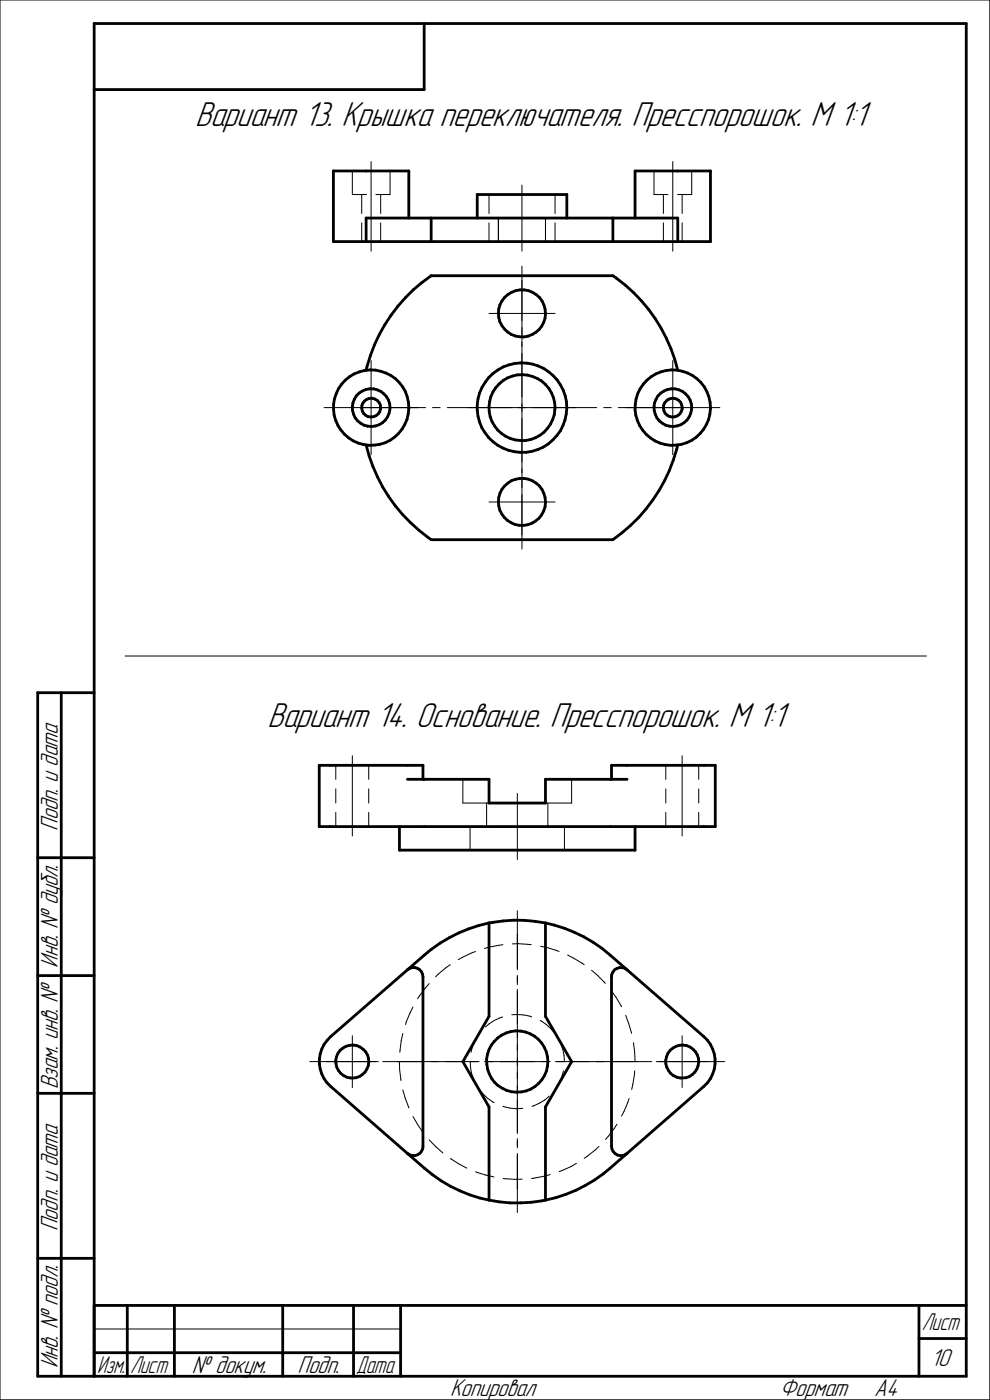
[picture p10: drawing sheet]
<svg xmlns="http://www.w3.org/2000/svg" width="210mm" height="297mm" viewBox="0 0 210 297" stroke-linecap="round" stroke-linejoin="round" font-family="sans-serif">
<defs><g id="words">
<g font-size="7.8">
<text x="41.4" y="26.7">Вариант 13. Крышка переключателя. Пресспорошок. М 1:1</text>
<text x="56.7" y="154.3">Вариант 14. Основание. Пресспорошок. М 1:1</text>
</g>
<g font-size="5.5">
<text x="12.3" y="176.2" transform="rotate(-90 12.3 176.2)">Подп. и дата</text>
<text x="12.3" y="205.3" transform="rotate(-90 12.3 205.3)">Инв. № дубл.</text>
<text x="12.3" y="231.1" transform="rotate(-90 12.3 231.1)">Взам. инв. №</text>
<text x="12.3" y="261.2" transform="rotate(-90 12.3 261.2)">Подп. и дата</text>
<text x="12.3" y="290.3" transform="rotate(-90 12.3 290.3)">Инв. № подл.</text>
<text x="40.7" y="291.3">№ докум.</text>
<text x="63.1" y="291.3">Подп.</text>
<text x="197.5" y="289.8">10</text>
<text x="95.5" y="296.3">Копировал</text>
<text x="165.5" y="296.3">Формат</text>
<text x="185.5" y="296.3">A4</text>
</g>
<g font-size="5.4">
<text x="195.6" y="282.3">Лист</text>
<text x="20.6" y="291.3">Изм.</text>
<text x="27.6" y="291.3">Лист</text>
<text x="75.6" y="291.3">Дата</text>
</g>
</g></defs>
<g fill="none" stroke="#000" stroke-width=".59">
<path d="M20 5v287zM20 5h185zM20 19h70zM90 5v14zM205 5v287zM70.7 36.3h7zM70.7 36.3v15zM77.7 36.3h9zM86.7 36.3v10zM134.7 36.3h9.1zM134.7 36.3v10zM143.8 36.3h6.9z"/>
<path d="M150.7 36.3v15zM70.7 51.3h7zM77.7 46.3h13.8zM77.7 51.3h13.8zM77.7 46.3v5zM89.5 59.9l2-1.4zM91.5 51.3h38.5zM91.5 46.3v5zM91.5 46.3h38.5zM91.5 58.5h38.5zM101.3 41.3v5zM101.3 41.3h19z"/>
<path d="M120.3 41.3v5zM130 46.3v5zM130 46.3h13.8zM130 51.3h13.8zM130 58.5l.8 .5zM130.8 59l1.9 1.5zM143.8 51.3h6.9zM143.8 46.3v5zM74.2 79.9l.9-.6zM75.1 79.3l1.1-.4zM76.2 78.9l1.1-.3zM77.3 78.6l1.2-.1z"/>
<path d="M77.9 77.7l-.2 .9zM78.5 78.5h1.2zM78.6 75.4l-.7 2.3zM79.5 73.2l-.9 2.2zM79.7 78.5l1.1 .3zM80.5 71l-1 2.2zM80.8 78.8l1.1 .4zM81.7 68.9l-1.2 2.1zM81.9 79.2l1 .5zM82.9 79.7l1 .6zM83 66.9l-1.3 2zM84.4 65l-1.4 1.9z"/>
<path d="M86 63.2l1.7-1.7zM86 63.2l-1.6 1.8zM87.7 61.5l1.8-1.6zM104.6 79.2l1.1-.7zM105.7 78.5l1.1-.6zM105.7 66.4l.1 1zM105.8 65.5l-.1 .9zM105.8 67.4l.2 .8zM106 68.2l.5 .8zM106.1 64.6l-.3 .9zM106.5 69l.5 .8zM106.5 63.8l-.4 .8z"/>
<path d="M106.8 77.9l1.1-.5zM107 69.8l.7 .6zM107.1 63.1l.7-.6zM107.1 63.1l-.6 .7zM107.7 70.4l.8 .6zM107.8 62.5l.7-.5zM107.9 77.4l1.3-.3zM108.5 71l.8 .3zM108.5 62l.9-.3zM108.7 79.8l1.1-.3zM109.2 77.1l1.2-.1zM109.3 71.3l.9 .2z"/>
<path d="M109.4 61.7l.9-.2zM109.8 79.5h1.1zM110.2 71.5h.9zM110.3 61.5h1zM110.4 77h1.3zM110.9 79.5l1 .1zM111.1 71.5l.9-.2zM111.3 61.5l.8 .2zM111.7 77l1.3 .3zM111.9 79.6l1.1 .3zM112 71.3l.9-.3zM112.1 61.7l.9 .3z"/>
<path d="M112.9 71l.8-.5zM113 77.3l1.2 .3zM113 79.9l1 .4zM113 62l.8 .5zM113.7 70.5l.7-.6zM113.8 62.5l.7 .6zM114.2 77.6l1.1 .5zM114.5 63.1l.5 .8zM114.9 69.2l-.5 .7zM115 63.9l.4 .8zM115.3 78.1l1.1 .8zM115.4 68.4l-.5 .8z"/>
<path d="M115.4 64.7l.3 .9zM115.7 65.6v.9zM115.7 67.5l-.3 .9zM115.7 66.6v.9zM115.7 66.5v.1zM116.4 78.9l.9 .8zM117.3 79.7l.9 .9zM132.7 60.5l1.8 1.6zM134.5 62.1l1.6 1.7zM136.1 63.8l1.5 1.9zM137.6 65.7l1.4 1.9zM138.2 79.9l.9-.6z"/>
<path d="M139 67.6l1.3 2.1zM139.1 79.3l1.1-.4zM140.2 78.9l1.2-.3zM140.3 69.7l1.1 2.1zM141.4 78.6l1.1-.1zM141.4 71.8l1 2.2zM142.4 74l.8 2.2zM142.5 78.5h1.2zM143.2 76.2l.6 2.4zM143.7 78.5l1.1 .3zM144.8 78.8l1.1 .4zM145.9 79.2l1 .5z"/>
<path d="M146.9 79.7l1 .6zM70.8 85.8v1.2zM70.8 87l.1 1.1zM70.9 88.1l.3 1.1zM71 84.7l-.2 1.1zM71.2 89.2l.5 1.1zM71.3 83.6l-.3 1.1zM71.7 90.3l.6 1zM71.8 82.5l-.5 1.1zM72.3 91.3l.8 .9zM72.5 81.5l-.7 1zM73.1 92.2l.9 .7z"/>
<path d="M73.2 80.7l1-.8zM73.2 80.7l-.7 .8zM74 92.9l1 .7zM74.8 86.3v.8zM74.8 87.1l.2 .8zM74.9 85.5l-.1 .8zM75 93.6l1 .4zM75 87.9l.4 .7zM75.2 84.7l-.3 .8zM75.4 88.6l.5 .7zM75.6 84l-.4 .7zM75.9 89.3l.6 .5z"/>
<path d="M76 94l1.1 .3zM76.2 83.4l.7-.4zM76.2 83.4l-.6 .6zM76.5 89.8l.7 .4zM76.8 86.6l.1 .6zM76.8 86v.6zM76.9 87.2l.2 .5zM76.9 83l.7-.4zM77 85.5l-.2 .5zM77.1 94.3l1.2 .2zM77.1 87.7l.5 .4zM77.2 90.2l.8 .2z"/>
<path d="M77.4 85l.5-.3zM77.4 85l-.4 .5zM77.6 88.1l.5 .3zM77.6 82.6l.8-.1zM77.7 94.4l.6 2.3zM77.9 84.7l.5-.2zM78 90.4l.8 .1zM78.1 88.4l.6 .1zM78.3 96.7l.8 2.3zM78.3 94.5l1.2-.1zM78.4 84.5h.6zM78.4 82.5h.9z"/>
<path d="M78.7 88.5l.5-.1zM78.8 90.5l.9-.1zM79 84.5l.5 .2zM79.1 99l1 2.2zM79.2 88.4l.6-.2zM79.3 82.5l.8 .2zM79.5 94.4l1.1-.1zM79.5 84.7l.6 .3zM79.7 90.4l.7-.3zM79.8 88.2l.4-.4zM80.1 85l.3 .4zM80.1 82.7l.7 .4z"/>
<path d="M80.4 85.4l.3 .5zM80.4 90.1l.8-.4zM80.6 87.4l-.4 .4zM80.6 94.3l1.1-.4zM80.7 85.9l.1 .6zM80.7 86.8l-.1 .6zM80.8 86.5l-.1 .3zM80.8 83.1l.6 .5zM81.2 89.7l.5-.5zM81.4 83.6l.6 .6zM81.7 93.9l1.1-.5zM82 84.2l.4 .7z"/>
<path d="M82.2 88.5l-.5 .7zM82.4 84.9l.3 .8zM82.5 87.7l-.3 .8zM82.7 85.7l.1 .8zM82.7 86.9l-.2 .8zM82.8 93.4l.9-.6zM82.8 86.5l-.1 .4zM83.7 92.8l.9-.9zM83.9 80.3l.8 .9zM84.7 81.2l.7 .9zM85.3 91.1l-.7 .8zM85.4 82.1l.6 1z"/>
<path d="M85.9 90l-.6 1.1zM86 83.1l.4 1.1zM86.4 89l-.5 1zM86.4 84.2l.3 1.1zM86.6 87.8l-.2 1.2zM86.7 85.3v1.2zM86.7 86.7l-.1 1.1zM86.7 86.5v.2zM101.3 85.8v1.3zM101.3 87.1l.1 1.2zM101.4 84.6l-.1 1.2zM101.4 88.3l.4 1.3z"/>
<path d="M101.8 83.4l-.4 1.2zM101.8 89.6l.4 1.2zM102.2 90.8l.7 1zM102.3 82.2l-.5 1.2zM102.9 91.8l.8 1zM103 81.1l-.7 1.1zM103.7 92.8l.9 .9zM103.7 80.1l.9-.9zM103.7 80.1l-.7 1zM103.8 86.3v1.1zM103.8 87.4l.2 1zM103.9 85.2l-.1 1.1z"/>
<path d="M104 88.4l.4 1.1zM104.1 84.2l-.2 1zM104.4 89.5l.5 .9zM104.6 93.7l1 .8zM104.6 83.1l-.5 1.1zM104.9 90.4l.7 .9zM105.2 82.3l-.6 .8zM105.6 94.5l1.1 .6zM105.6 91.3l.8 .7zM105.9 81.4l.9-.7zM105.9 81.4l-.7 .9zM106.4 92l.9 .6z"/>
<path d="M106.7 95.1l1.2 .4zM106.8 80.7l.9-.5zM107.3 92.6l1 .4zM107.7 80.2l1-.4zM107.9 95.5l1.2 .3zM108.3 93l1 .3zM109.1 95.8l1.3 .2zM109.3 93.3l1.1 .2zM110.4 96h1.2zM110.4 93.5h1.1zM111.5 93.5l1.1-.2zM111.6 96l1.3-.2z"/>
<path d="M112.6 93.3l1-.4zM112.9 95.8l1.2-.4zM113.6 92.9l1-.5zM114 80.3l.9 .6zM114.1 95.4l1.2-.5zM114.6 92.4l.8-.7zM114.9 80.9l.8 .7zM115.3 94.9l1-.7zM115.7 81.6l.8 .8zM116.2 90.9l-.8 .8zM116.3 94.2l1-.9zM116.5 82.4l.5 1z"/>
<path d="M116.8 90l-.6 .9zM117 83.4l.4 1zM117.3 89l-.5 1zM117.4 84.4l.3 1zM117.6 88l-.3 1zM117.7 85.4l.1 1.1zM117.7 86.9l-.1 1.1zM117.8 86.5l-.1 .4zM118.2 92.4l-.9 .9zM118.2 80.6l.7 1.1zM118.9 81.7l.6 1.1zM118.9 91.4l-.7 1z"/>
<path d="M119.5 90.3l-.6 1.1zM119.5 82.8l.4 1.2zM119.9 89.1l-.4 1.2zM119.9 84l.3 1.2zM120.1 87.8l-.2 1.3zM120.2 85.2l.1 1.3zM120.3 86.6l-.2 1.2zM120.3 86.6h.1M134.7 87l.2 1.1zM134.8 85.8l-.1 1.2zM134.9 88.1l.4 1.1zM135 84.7l-.2 1.1z"/>
<path d="M135.3 89.2l.4 1.1zM135.3 83.6l-.3 1.1zM135.7 90.3l.7 1zM135.8 82.5l-.5 1.1zM136.4 91.3l.7 .9zM136.5 81.5l-.7 1zM137.1 92.2l.9 .7zM137.2 80.7l1-.8zM137.2 80.7l-.7 .8zM138 92.9l1 .7zM138.8 86.3v.8zM138.8 87.1l.2 .8z"/>
<path d="M138.9 85.5l-.1 .8zM139 93.6l1 .4zM139 87.9l.4 .7zM139.2 84.7l-.3 .8zM139.4 88.6l.5 .7zM139.6 84l-.4 .7zM139.9 89.3l.6 .5zM140 94l1.1 .3zM140.2 83.4l.7-.4zM140.2 83.4l-.6 .6zM140.5 89.8l.7 .4zM140.8 86.6l.1 .6z"/>
<path d="M140.8 86v.6zM140.9 87.2l.2 .5zM140.9 83l.7-.4zM141 85.5l-.2 .5zM141.1 94.3l1.2 .2zM141.1 87.7l.5 .4zM141.2 90.2l.8 .2zM141.4 85l.5-.3zM141.4 85l-.4 .5zM141.6 88.1l.5 .3zM141.6 82.6l.9-.1zM141.9 84.7l.5-.2z"/>
<path d="M142 99.8l-1 2.2zM142 90.4l.8 .1zM142.1 88.4l.6 .1zM142.3 94.5l1.2-.1zM142.4 84.5h.6zM142.5 82.5h.8zM142.7 88.5l.5-.1zM142.8 90.5l.8-.1zM142.9 97.6l-.9 2.2zM143 84.5l.6 .2zM143.2 88.4l.6-.2zM143.3 82.5l.8 .2z"/>
<path d="M143.5 94.4l1.1-.1zM143.6 84.7l.4 .3zM143.6 95.3l-.7 2.3zM143.6 90.4l.8-.3zM143.8 88.2l.4-.4zM143.8 94.4l-.2 .9zM144 85l.4 .4zM144.1 82.7l.7 .4zM144.4 85.4l.3 .5zM144.4 90.1l.7-.4zM144.5 87.4l-.3 .4zM144.6 94.3l1.1-.4z"/>
<path d="M144.7 85.9v.6zM144.7 86.8l-.2 .6zM144.7 86.5v.3zM144.8 83.1l.7 .5zM145.1 89.7l.7-.5zM145.5 83.6l.5 .6zM145.7 93.9l1.1-.5zM146 84.2l.4 .7zM146.2 88.5l-.4 .7zM146.4 84.9l.3 .8zM146.6 87.7l-.4 .8zM146.7 85.7l.1 .8z"/>
<path d="M146.7 86.9l-.1 .8zM146.8 93.4l.9-.6zM146.8 86.5l-.1 .4zM147.7 92.8l.9-.9zM147.9 80.3l.8 .9zM148.7 81.2l.7 .9zM149.3 91.1l-.7 .8zM149.4 82.1l.6 1zM149.9 90l-.6 1.1zM150 83.1l.4 1.1zM150.4 89l-.5 1zM150.4 84.2l.3 1.1z"/>
<path d="M150.6 87.8l-.2 1.2zM150.7 85.3v1.2zM150.7 86.7l-.1 1.1zM150.7 86.5v.2zM80.1 101.2l1.1 2.1zM81.2 103.3l1.3 2.1zM82.5 105.4l1.4 1.9zM83.9 107.3l1.5 1.8zM85.4 109.1l1.7 1.8zM87.1 110.9l1.8 1.6zM88.9 112.5l1.8 1.5zM90.7 114l.8 .5z"/>
<path d="M91.5 114.5h38.5zM105.7 106.4l.1 1zM105.8 105.5l-.1 .9zM105.8 107.4l.2 .8zM106 108.2l.5 .9zM106.1 104.6l-.3 .9zM106.5 109.1l.5 .7zM106.5 103.8l-.4 .8zM107 109.8l.7 .6zM107.1 103.1l.7-.6zM107.1 103.1l-.6 .7zM107.7 110.4l.8 .5z"/>
<path d="M107.8 102.5l.7-.5zM108.5 110.9l.8 .4zM108.5 102l.9-.3zM109.3 111.3l.9 .2zM109.4 101.7l.9-.2zM110.2 111.5h.9zM110.3 101.5h1zM111.1 111.5l.9-.2zM111.3 101.5l.8 .2zM112 111.3l.9-.3zM112.1 101.7l.9 .3zM112.9 111l.8-.5z"/>
<path d="M113 102l.8 .5zM113.7 110.5l.7-.6zM113.8 102.5l.7 .6zM114.5 103.1l.5 .8zM114.9 109.2l-.5 .7zM115 103.9l.4 .8zM115.4 108.4l-.5 .8zM115.4 104.7l.3 .9zM115.7 105.6v.9zM115.7 107.5l-.3 .9zM115.7 106.6v.9zM115.7 106.6h.1"/>
<path d="M130 114.5l2-1.4zM132 113.1l1.8-1.6zM133.8 111.5l1.7-1.7zM137.1 108l-1.6 1.8zM138.5 106.1l-1.4 1.9zM139.8 104.1l-1.3 2zM141 102l-1.2 2.1zM8 147v145zM8 147h12zM13 147v145zM67.7 175.4h2.4zM67.7 162.4v13z"/>
<path d="M67.7 162.4h2.4zM70.1 175.4h19.9zM70.1 162.4h16.3zM84.8 175.4v5zM86.4 165.4h3.6zM86.4 162.4h3.3zM89.7 162.4v3zM90 175.4h39.5zM90 165.4h13.8zM103.8 170.4h11.9zM103.8 165.4v5zM115.7 165.4h13.8z"/>
<path d="M115.7 165.4v5zM129.5 165.4h3.6zM129.5 175.4h19.9zM129.8 162.4v3zM129.8 162.4h3.3zM133.1 162.4h16.3zM134.7 175.4v5zM149.4 175.4h2.4zM149.4 162.4h2.4zM151.8 162.4v13zM8 182h12zM84.8 180.4h49.9z"/>
<path d="M95.3 199l2-1zM97.3 198l2.1-.9zM99.4 197.1l2.2-.7zM101.6 196.4l2.2-.6zM103.8 195.8l.8-.1zM103.8 195.8v19.8zM104.6 195.7l2.2-.3zM106.8 195.4l2.3-.2zM109.1 195.2l2.2 .1zM111.3 195.3l2.2 .2zM113.5 195.5l2.2 .3zM115.7 195.8l1.9 .5z"/>
<path d="M115.7 195.8v19.8zM117.6 196.3l2.2 .7zM119.8 197l2.1 .8zM121.9 197.8l2 1zM123.9 198.8l2 1.1zM125.9 199.9l1.8 1.3zM8 207h12zM70.1 220l-.7 .7zM70.1 220l16.3-14.2zM86.4 205.8l3.6-3.2zM86.4 205.8l.5-.3zM86.9 205.5l.5-.2z"/>
<path d="M87.4 205.3h.6zM88 205.3l.6 .1zM88.6 205.4l.4 .3zM89 205.7l.4 .5zM89.4 206.2l.3 .5zM89.7 206.7v.6zM89.7 207.3v35.9zM90 202.6l1.5-1.2zM91.5 201.4l1.9-1.3zM93.4 200.1l1.9-1.1zM103.8 215.6l-5.6 9.7zM106.5 219.6l.9-.4z"/>
<path d="M107.4 219.2l1-.3zM108.4 218.9l1.1-.2zM109.5 218.7l1 .1zM110.5 218.8l1 .2zM111.5 219l1 .4zM112.5 219.4l1 .5zM113.5 219.9l.8 .7zM115.7 215.6l5.6 9.7zM127.7 201.2l1.8 1.4zM129.5 202.6l3.6 3.2zM129.8 207.3v35.9zM129.8 206.8v.5z"/>
<path d="M130 206.2l-.2 .6zM130.4 205.8l.5-.3zM130.4 205.8l-.4 .4zM130.9 205.5l.5-.2zM131.4 205.3h.6zM132 205.3l.6 .1zM132.6 205.4l.5 .4zM133.1 205.8l16.3 14.2zM149.4 220l.7 .7zM8 232h12zM67.8 225.8l.1 1.1zM67.8 224.7v1.1z"/>
<path d="M67.9 226.9l.4 1zM67.9 223.6l-.1 1.1zM68.3 227.9l.4 1zM68.3 222.6l-.4 1zM68.7 228.9l.7 .8zM68.7 221.6l-.4 1zM69.4 229.7l.7 .8zM69.4 220.7l-.7 .9zM70.1 230.5l16.3 14.2zM71.2 224.9l.1 .8zM71.3 225.7l.2 .7zM71.4 224.2l-.2 .7z"/>
<path d="M71.5 226.4l.3 .7zM71.7 223.5l-.3 .7zM71.8 227.1l.5 .7zM72.2 222.8l.6-.4zM72.2 222.8l-.5 .7zM72.3 227.8l.6 .4zM72.8 222.4l.6-.4zM72.9 228.2l.7 .4zM73.4 222l.8-.2zM73.6 228.6l.7 .1zM74.2 221.8l.8-.1zM74.3 228.7h.5z"/>
<path d="M74.8 228.7h.7zM75 221.7l.7 .2zM75.5 228.7l.7-.3zM75.7 221.9l.7 .3zM76.2 228.4l.7-.4zM76.4 222.2l.6 .4zM76.9 228l.6-.5zM77 222.6l.6 .6zM77.6 223.2l.4 .7zM77.9 226.8l-.4 .7zM78 223.9l.2 .7zM78.1 226.1l-.2 .7z"/>
<path d="M78.2 224.6v.7zM78.2 225.3l-.1 .8zM98.2 225.3l5.6 9.6zM103.3 224.7v1.1zM103.3 225.8l.2 1.1zM103.4 223.7l-.1 1zM103.5 226.9l.3 .9zM103.8 234.9v19.7zM103.8 222.7l-.4 1zM103.8 227.8l.5 1zM104.2 221.8l-.4 .9zM104.3 228.8l.6 .8z"/>
<path d="M104.9 221l-.7 .8zM104.9 229.6l.8 .7zM105.6 220.2l.9-.6zM105.6 220.2l-.7 .8zM105.7 230.3l.9 .6zM106.6 230.9l.9 .5zM107.5 231.4l1 .2zM108.5 231.6l1.1 .1zM109.6 231.7h1zM110.6 231.7l1-.2zM111.6 231.5l1-.4zM112.6 231.1l.9-.6z"/>
<path d="M113.5 230.5l.8-.6zM114.3 220.6l.6 .7zM114.9 221.3l.6 .9zM115 229.1l-.7 .8zM115.5 222.2l.4 1zM115.5 228.2l-.5 .9zM115.7 234.9v19.7zM115.9 223.2l.3 1zM116 227.2l-.5 1zM116.2 224.2v1.1zM116.2 226.2l-.2 1zM116.2 225.3v.9z"/>
<path d="M121.3 225.3l-5.6 9.6zM141.3 224.9v.8zM141.3 225.7l.2 .7zM141.4 224.2l-.1 .7zM141.5 226.4l.3 .7zM141.7 223.5l-.3 .7zM141.8 227.1l.5 .7zM142.2 222.8l.6-.4zM142.2 222.8l-.5 .7zM142.3 227.8l.6 .4zM142.8 222.4l.7-.4zM142.9 228.2l.7 .4z"/>
<path d="M143.5 222l.7-.2zM143.6 228.6l.7 .1zM144.2 221.8l.7-.1zM144.3 228.7h.4zM144.7 228.7h.8zM144.9 221.7l.8 .2zM145.5 228.7l.8-.3zM145.7 221.9l.7 .3zM146.3 228.4l.6-.4zM146.4 222.2l.7 .4zM146.9 228l.5-.5zM147.1 222.6l.5 .6z"/>
<path d="M147.6 223.2l.4 .7zM147.9 226.8l-.5 .7zM148 223.9l.2 .7zM148.1 226.1l-.2 .7zM148.2 224.6l.1 .7zM148.3 225.3l-.2 .8zM149.4 230.5l.7-.8zM150.1 220.7l.6 .9zM150.7 228.9l-.6 .8zM150.7 221.6l.5 1zM151.2 227.9l-.5 1zM151.2 222.6l.4 1z"/>
<path d="M151.6 226.9l-.4 1zM151.6 223.6l.1 1.1zM151.7 225.8l-.1 1.1zM151.7 224.7v1.1zM86.4 244.7l3.6 3.2zM86.4 244.7l.5 .3zM86.9 245l.6 .2zM87.5 245.2h.6zM88.1 245.2l.5-.2zM88.6 245l.5-.3zM89.5 244.3l-.4 .4zM89.7 243.7l-.2 .6z"/>
<path d="M89.7 243.2v.5zM90 247.9l1.8 1.4zM91.8 249.3l1.8 1.3zM93.6 250.6l2 1.1zM95.6 251.7l2 1zM97.6 252.7l2.1 .8zM99.7 253.5l2.2 .7zM101.9 254.2l1.9 .4zM103.8 254.6l2.2 .4zM106 255l2.2 .2zM108.2 255.2h2.3zM110.5 255.2l2.2-.1z"/>
<path d="M112.7 255.1l2.2-.3zM114.9 254.8l.8-.2zM115.7 254.6l2.2-.5zM117.9 254.1l2.2-.7zM120.1 253.4l2.1-.8zM122.2 252.6l2-1.1zM124.2 251.5l1.9-1.1zM126.1 250.4l1.9-1.3zM128 249.1l1.5-1.2zM129.5 247.9l3.6-3.2zM129.8 243.2v.6zM129.8 243.8l.3 .5z"/>
<path d="M130.1 244.3l.4 .4zM130.5 244.7l.5 .4zM131 245.1l.5 .1zM131.5 245.2h.6zM132.1 245.2l.6-.2zM132.7 245l.4-.3zM133.1 244.7l16.3-14.2zM8 267h12zM20 277h185zM20 277v15zM27 277v15zM37 277v15z"/>
<path d="M60 277v15zM75 277v15zM85 277v15zM195 277v15zM8 292h12zM20 292h185zM20 287h7zM27 287h10zM37 287h23zM60 287h15zM75 287h10zM195 284h10z"/>
</g>
<g fill="none" stroke="#000" stroke-width=".21">
<path d="M0 0v297zM0 0h210zM210 0v297zM74.8 36.3v5zM78.7 34.3v19zM82.8 36.3v5zM110.7 39.3v14zM138.8 36.3v5zM142.7 34.3v19zM146.8 36.3v5zM74.8 41.3h3zM76.8 47.3v4z"/>
<path d="M76.8 41.3v4zM77.7 46.3h3.5zM77.7 46.3v5zM79.8 41.3h3zM80.8 47.3v4zM80.8 41.3v4zM83.2 46.3h3.5zM91.5 46.3v5zM103.8 47.3v4zM103.8 41.3v4zM105.7 46.3v5zM110.7 59.5v7z"/>
<path d="M110.7 56.5v11.5zM115.7 46.3v5zM117.8 47.3v4zM117.8 41.3v4zM130 46.3v5zM134.7 46.3h3.6zM138.8 41.3h2.9zM140.3 46.3h3.5zM140.8 47.3v4zM140.8 41.3v4zM143.8 41.3h3zM143.8 46.3v5z"/>
<path d="M144.7 47.3v4zM144.7 41.3v4zM78.7 76.5v10zM103.8 66.5h6.9zM110.7 75v11.5zM110.7 66.5h7.1zM110.7 66.5v7zM110.7 69.5v1.7zM110.7 72.6v11.6zM142.7 76.5v10zM68.7 86.5h10zM76.8 86.5h13.5z"/>
<path d="M78.7 86.5h10zM78.7 86.5v10zM91.8 86.5h1.6zM94.9 86.5h13.6zM99.3 86.5h11.4zM109.9 86.5h1.6zM110.7 99.5v7zM110.7 86.5h11.6zM110.7 86.5v11.5zM110.7 85.7v1.6zM110.7 88.8v11.5zM113.1 86.5h13.5z"/>
<path d="M128.1 86.5h1.6zM131.2 86.5h13.5zM132.8 86.5h9.9zM142.7 86.5h10zM142.7 86.5v10zM103.8 106.5h6.9zM110.7 106.5h7.1zM110.7 106.5v7zM110.7 101.9v1.6zM110.7 104.9v11.6zM26.5 139.2h170.1zM71.2 172.4v3z"/>
<path d="M71.2 167.4v3zM71.2 162.4v3zM74.8 160.4v17zM78.2 172.4v3zM78.2 167.4v3zM78.2 162.4v3zM86.4 165.4h3.3zM98.2 165.4v5zM98.2 165.4h5.6zM98.2 170.4h5.6zM99.7 175.4v5zM99.7 175.4h3.6z"/>
<path d="M103.3 170.4v5zM105.2 175.4h3.6zM109.8 168.4v14zM110.7 175.4h3.6zM115.7 170.4h5.6zM115.7 165.4h5.6zM116.2 170.4v5zM116.2 175.4h3.6zM119.8 175.4v5zM121.3 165.4v5zM129.8 165.4h3.3zM141.3 172.4v3z"/>
<path d="M141.3 167.4v3zM141.3 162.4v3zM144.7 160.4v17zM148.3 172.4v3zM148.3 167.4v3zM148.3 162.4v3zM109.8 198.2v7.2zM109.8 193.3v12.5zM74.8 219.8v5.5zM85.5 219.3l-.4 1.5zM86.2 216.8l-.1 .6zM87 214.9l-.8 1.9z"/>
<path d="M87.6 213.7l-.6 1.2zM89 211.3l-.4 .6zM90.2 209.7l-1.2 1.6zM91.1 208.7l-.9 1zM93 206.7l1.6-1.3zM93 206.7l-.6 .6zM94.6 205.4l.9-.7zM97.2 203.6l.8-.4zM98 203.2l1.9-.9zM99.9 202.3l1-.4zM101.7 219.4l-.5 .7zM102.8 201.3l1-.3z"/>
<path d="M103 217.9l.8-.6zM103.8 217.3l1.1-.8zM103.8 201l2-.4zM104.9 216.5l1.1-.5zM105.8 200.6l.9-.2zM106 216l.6-.2zM108.6 215.3h1.3zM108.7 200.3l1.2-.1zM109.8 207v1.4zM109.8 209.9v7.2zM109.8 218.7v1.4zM109.8 207.3v1.6z"/>
<path d="M109.8 210.4v12.5zM109.9 215.3h1.2zM109.9 200.2l2.1 .2zM111.1 215.3l1.3 .3zM112 200.4h.7zM112.4 215.6l.4 .2zM114.6 216.5l.2 .1zM114.7 200.8l1.3 .2zM114.8 216.6l1.1 .7zM115.9 217.3l.9 .9zM116 201l2 .6zM116.8 218.2l.9 1z"/>
<path d="M117.7 219.2l.1 .2zM118 201.6l.6 .3zM120.4 202.6l1.4 .7zM121.8 203.3l1.7 1.1zM123.5 204.4l.5 .3zM125.5 205.9l1.2 1zM126.7 206.9l1.5 1.5zM128.2 208.4l.2 .3zM129.7 210.2l1 1.4zM130.7 211.6l1.1 1.8zM131.8 213.4l.1 .2zM132.8 215.4l.6 1.8z"/>
<path d="M133.4 217.2l.6 1.9zM134 219.1v.1zM144.7 219.8v5.5zM65.7 225.3h14zM69.3 225.3h5.5zM74.8 225.3h5.5zM74.8 225.3v5.5zM81.2 225.3h1.6zM82.8 225.3h7.2zM84.3 225.3h13.9zM84.8 225.3v1.6zM84.8 226.9l.2 2.1z"/>
<path d="M84.9 222.8l-.1 .5zM85 229l.1 .3zM85.1 220.8l-.2 2zM85.5 231.3l.5 1.7zM86 233l.7 1.9zM86.7 234.9l.1 .2zM87.6 236.9l1 1.7zM88.6 238.6l1.1 1.7zM91.4 225.3h1.6zM94.4 225.3h7.2zM99.7 225.3h1.6zM99.8 225.3v1.1z"/>
<path d="M99.8 226.4l.2 1.3zM100 227.7l.5 1.2zM100.1 222.5l-.2 .8zM100.5 228.9l.2 .5zM100.6 221.3l-.5 1.2zM101.2 220.1l-.6 1.2zM101.7 231.1h.1M101.7 231.2l.8 1zM102.5 232.2l1 .8zM102.8 225.3h13.9zM103.2 225.3h1.4zM103.5 233l1.1 .8z"/>
<path d="M104.6 233.8l.3 .1zM106.2 225.3h3.6zM106.7 234.7l.2 .1zM106.9 234.8l1.3 .3zM108.2 235.1l1.3 .1zM109.5 235.2h1.3zM109.8 225.3h3.6zM109.8 233.3v7.2zM109.8 230.3v1.6zM109.8 225.3v3.6zM109.8 221.7v3.6zM109.8 224.5v1.6z"/>
<path d="M109.8 227.5v12.6zM110.8 235.2h.1zM112.9 234.7l.4-.1zM113.3 234.6l1.2-.5zM114.5 234.1l1.1-.7zM114.9 225.3h1.4zM115.6 233.4l.9-.8zM117.9 225.3h7.2zM118.2 230.5l-.3 .6zM118.2 225.3h1.6zM118.8 221.1l.2 .3zM118.9 229.4l-.7 1.1z"/>
<path d="M119 221.4l.4 1.3zM119.3 228.2l-.4 1.2zM119.4 222.7l.3 1.2zM119.5 227.2l-.2 1zM119.7 223.9l.1 1.4zM121.3 225.3h14zM126.5 225.3h1.6zM129.5 225.3h7.2zM130.3 239.4l-1.2 1.7zM130.9 238.5l-.6 .9zM132.4 235.9l-.5 .9zM133.2 234l-.8 1.9z"/>
<path d="M133.5 233.1l-.3 .9zM134.3 230l-.3 1.2zM134.4 221.2l.3 2zM134.6 228l-.3 2zM134.7 223.2v2.1zM134.7 227.2l-.1 .8zM136.7 225.3h1.6zM139.2 225.3h5.5zM139.8 225.3h14zM144.7 225.3h5.5zM144.7 225.3v5.5zM89.7 240.3h.1"/>
<path d="M91.1 241.9l1.4 1.4zM92.5 243.3l1.5 1.3zM95.6 245.8l.1 .1zM95.7 245.9l1.8 1.1zM97.5 247l1.6 .9zM100.9 248.6l.3 .2zM101.2 248.8l1.9 .5zM103.1 249.3l1.7 .4zM106.8 250.1h.4zM107.2 250.1l2 .1zM109.2 250.2h1.6zM109.8 245.1v7.2z"/>
<path d="M109.8 242.1v1.4zM109.8 241.6v1.6zM109.8 244.7v12.6zM112.8 250.1l.5-.1zM113.3 250l2.1-.4zM115.4 249.6l1.4-.4zM118.7 248.6l.6-.2zM119.3 248.4l1.9-.9zM121.2 247.5l1.1-.7zM124 245.8l.6-.5zM124.6 245.3l1.6-1.2zM126.2 244.1l.9-.9z"/>
<path d="M129.1 241.1l-.6 .7zM0 297h210zM20 282h65z"/>
</g>
<g fill="#fff" stroke="#fff" stroke-width=".21">
<path d="M41.4 21.1h143.8zM41.4 21.1h143.8zM41.4 21.2h143.8zM41.4 21.2h143.8zM41.4 21.3h143.8zM41.4 21.3h143.8zM41.4 21.3h143.8zM41.4 21.4h143.8zM41.4 21.4h143.8zM41.4 21.5h143.8zM41.4 21.5h143.8zM41.4 21.5h143.8zM41.4 21.6h143.8zM41.4 21.6h143.8zM41.4 21.7h143.8zM41.4 21.7h143.8zM41.4 21.8h143.8zM41.4 21.8h143.8zM41.4 21.8h143.8zM41.4 21.9h143.8zM41.4 21.9h143.8zM41.4 22h143.8zM41.4 22h143.8zM41.4 22.1h143.8zM41.4 22.1h143.8zM41.4 22.1h143.8zM41.4 22.2h143.8zM41.4 22.2h143.8zM41.4 22.3h143.8zM41.4 22.3h143.8zM41.4 22.4h143.8zM41.4 22.4h143.8zM41.4 22.4h143.8zM41.4 22.5h143.8zM41.4 22.5h143.8zM41.4 22.6h143.8zM41.4 22.6h143.8zM41.4 22.6h143.8zM41.4 22.7h143.8zM41.4 22.7h143.8zM41.4 22.8h143.8zM41.4 22.8h143.8zM41.4 22.9h143.8zM41.4 22.9h143.8zM41.4 22.9h143.8zM41.4 23h143.8zM41.4 23h143.8zM41.4 23.1h143.8zM41.4 23.1h143.8zM41.4 23.2h143.8zM41.4 23.2h143.8zM41.4 23.2h143.8zM41.4 23.3h143.8zM41.4 23.3h143.8zM41.4 23.4h143.8zM41.4 23.4h143.8zM41.4 23.5h143.8zM41.4 23.5h143.8zM41.4 23.5h143.8zM41.4 23.6h143.8zM41.4 23.6h143.8zM41.4 23.7h143.8zM41.4 23.7h143.8zM41.4 23.7h143.8zM41.4 23.8h143.8zM41.4 23.8h143.8zM41.4 23.9h143.8zM41.4 23.9h143.8zM41.4 24h143.8zM41.4 24h143.8zM41.4 24h143.8zM41.4 24.1h143.8zM41.4 24.1h143.8zM41.4 24.2h143.8zM41.4 24.2h143.8zM41.4 24.3h143.8zM41.4 24.3h143.8zM41.4 24.3h143.8zM41.4 24.4h143.8zM41.4 24.4h143.8zM41.4 24.5h143.8zM41.4 24.5h143.8zM41.4 24.6h143.8zM41.4 24.6h143.8zM41.4 24.6h143.8zM41.4 24.7h143.8zM41.4 24.7h143.8zM41.4 24.8h143.8zM41.4 24.8h143.8zM41.4 24.8h143.8zM41.4 24.9h143.8zM41.4 24.9h143.8zM41.4 25h143.8zM41.4 25h143.8zM41.4 25.1h143.8zM41.4 25.1h143.8zM41.4 25.1h143.8zM41.4 25.2h143.8zM41.4 25.2h143.8zM41.4 25.3h143.8zM41.4 25.3h143.8zM41.4 25.4h143.8zM41.4 25.4h143.8zM41.4 25.4h143.8zM41.4 25.5h143.8zM41.4 25.5h143.8zM41.4 25.6h143.8zM41.4 25.6h143.8zM41.4 25.7h143.8zM41.4 25.7h143.8zM41.4 25.7h143.8zM41.4 25.8h143.8zM41.4 25.8h143.8zM41.4 25.9h143.8zM41.4 25.9h143.8zM41.4 26h143.8zM41.4 26h143.8zM41.4 26h143.8zM41.4 26.1h143.8zM41.4 26.1h143.8zM41.4 26.2h143.8zM41.4 26.2h143.8zM41.4 26.2h143.8zM41.4 26.3h143.8zM41.4 26.3h143.8zM41.4 26.4h143.8zM41.4 26.4h143.8zM41.4 26.5h143.8zM41.4 26.5h143.8zM41.4 26.5h143.8zM41.4 26.6h143.8zM41.4 26.6h143.8zM41.4 26.7h143.8zM41.4 26.7h143.8zM41.4 26.8h143.8zM41.4 26.8h143.8zM41.4 26.8h143.8zM41.4 26.9h143.8zM41.4 26.9h143.8zM41.4 27h143.8zM41.4 27h143.8zM41.4 27.1h143.8zM41.4 27.1h143.8zM41.4 27.1h143.8zM41.4 27.2h143.8zM41.4 27.2h143.8zM41.4 27.3h143.8zM41.4 27.3h143.8zM41.4 27.3h143.8zM41.4 27.4h143.8zM41.4 27.4h143.8zM41.4 27.5h143.8zM41.4 27.5h143.8zM41.4 27.6h143.8zM41.4 27.6h143.8zM41.4 27.6h143.8zM41.4 27.7h143.8zM41.4 27.7h143.8zM41.4 27.8h143.8zM41.4 27.8h143.8zM41.4 27.9h143.8zM41.4 27.9h143.8zM41.4 27.9h143.8zM41.4 28h143.8zM41.4 28h143.8zM41.4 28.1h143.8zM41.4 28.1h143.8zM41.4 28.2h143.8z"/>
<path d="M56.7 148.7h111.2zM56.7 148.7h111.2zM56.7 148.8h111.2zM56.7 148.8h111.2zM56.7 148.8h111.2zM56.7 148.9h111.2zM56.7 148.9h111.2zM56.7 149h111.2zM56.7 149h111.2zM56.7 149.1h111.2zM56.7 149.1h111.2zM56.7 149.1h111.2zM56.7 149.2h111.2zM56.7 149.2h111.2zM56.7 149.3h111.2zM56.7 149.3h111.2zM56.7 149.4h111.2zM56.7 149.4h111.2zM56.7 149.4h111.2zM56.7 149.5h111.2zM56.7 149.5h111.2zM56.7 149.6h111.2zM56.7 149.6h111.2zM56.7 149.6h111.2zM56.7 149.7h111.2zM56.7 149.7h111.2zM56.7 149.8h111.2zM56.7 149.8h111.2zM56.7 149.9h111.2zM56.7 149.9h111.2zM56.7 149.9h111.2zM56.7 150h111.2zM56.7 150h111.2zM56.7 150.1h111.2zM56.7 150.1h111.2zM56.7 150.2h111.2zM56.7 150.2h111.2zM56.7 150.2h111.2zM56.7 150.3h111.2zM56.7 150.3h111.2zM56.7 150.4h111.2zM56.7 150.4h111.2zM56.7 150.5h111.2zM56.7 150.5h111.2zM56.7 150.5h111.2zM56.7 150.6h111.2zM56.7 150.6h111.2zM56.7 150.7h111.2zM56.7 150.7h111.2zM56.7 150.7h111.2zM56.7 150.8h111.2zM56.7 150.8h111.2zM56.7 150.9h111.2zM56.7 150.9h111.2zM56.7 151h111.2zM56.7 151h111.2zM56.7 151h111.2zM56.7 151.1h111.2zM56.7 151.1h111.2zM56.7 151.2h111.2zM56.7 151.2h111.2zM56.7 151.3h111.2zM56.7 151.3h111.2zM56.7 151.3h111.2zM56.7 151.4h111.2zM56.7 151.4h111.2zM56.7 151.5h111.2zM56.7 151.5h111.2zM56.7 151.6h111.2zM56.7 151.6h111.2zM56.7 151.6h111.2zM56.7 151.7h111.2zM56.7 151.7h111.2zM56.7 151.8h111.2zM56.7 151.8h111.2zM56.7 151.8h111.2zM56.7 151.9h111.2zM56.7 151.9h111.2zM56.7 152h111.2zM56.7 152h111.2zM56.7 152.1h111.2zM56.7 152.1h111.2zM56.7 152.1h111.2zM56.7 152.2h111.2zM56.7 152.2h111.2zM56.7 152.3h111.2zM56.7 152.3h111.2zM56.7 152.4h111.2zM56.7 152.4h111.2zM56.7 152.4h111.2zM56.7 152.5h111.2zM56.7 152.5h111.2zM56.7 152.6h111.2zM56.7 152.6h111.2zM56.7 152.7h111.2zM56.7 152.7h111.2zM56.7 152.7h111.2zM56.7 152.8h111.2zM56.7 152.8h111.2zM56.7 152.9h111.2zM56.7 152.9h111.2zM56.7 153h111.2zM56.7 153h111.2zM56.7 153h111.2zM56.7 153.1h111.2zM56.7 153.1h111.2zM56.7 153.2h111.2zM56.7 153.2h111.2zM56.7 153.2h111.2zM56.7 153.3h111.2zM56.7 153.3h111.2zM56.7 153.4h111.2zM56.7 153.4h111.2zM56.7 153.5h111.2zM56.7 153.5h111.2zM56.7 153.5h111.2zM56.7 153.6h111.2zM56.7 153.6h111.2zM56.7 153.7h111.2zM56.7 153.7h111.2zM56.7 153.8h111.2zM56.7 153.8h111.2zM56.7 153.8h111.2zM56.7 153.9h111.2zM56.7 153.9h111.2zM56.7 154h111.2zM56.7 154h111.2zM56.7 154.1h111.2zM56.7 154.1h111.2zM56.7 154.1h111.2zM56.7 154.2h111.2zM56.7 154.2h111.2zM56.7 154.3h111.2zM56.7 154.3h111.2zM56.7 154.3h111.2zM56.7 154.4h111.2zM56.7 154.4h111.2zM56.7 154.5h111.2zM56.7 154.5h111.2zM56.7 154.6h111.2zM56.7 154.6h111.2zM56.7 154.6h111.2zM56.7 154.7h111.2zM56.7 154.7h111.2zM56.7 154.8h111.2zM56.7 154.8h111.2zM56.7 154.9h111.2zM56.7 154.9h111.2zM56.7 154.9h111.2zM56.7 155h111.2zM56.7 155h111.2zM56.7 155.1h111.2zM56.7 155.1h111.2zM56.7 155.2h111.2zM56.7 155.2h111.2zM56.7 155.2h111.2zM56.7 155.3h111.2zM56.7 155.3h111.2zM56.7 155.4h111.2zM56.7 155.4h111.2zM56.7 155.4h111.2zM56.7 155.5h111.2zM56.7 155.5h111.2zM56.7 155.6h111.2zM56.7 155.6h111.2zM56.7 155.7h111.2zM56.7 155.7h111.2zM56.7 155.7h111.2z"/>
</g>
<use href="#words"/>
</svg>
